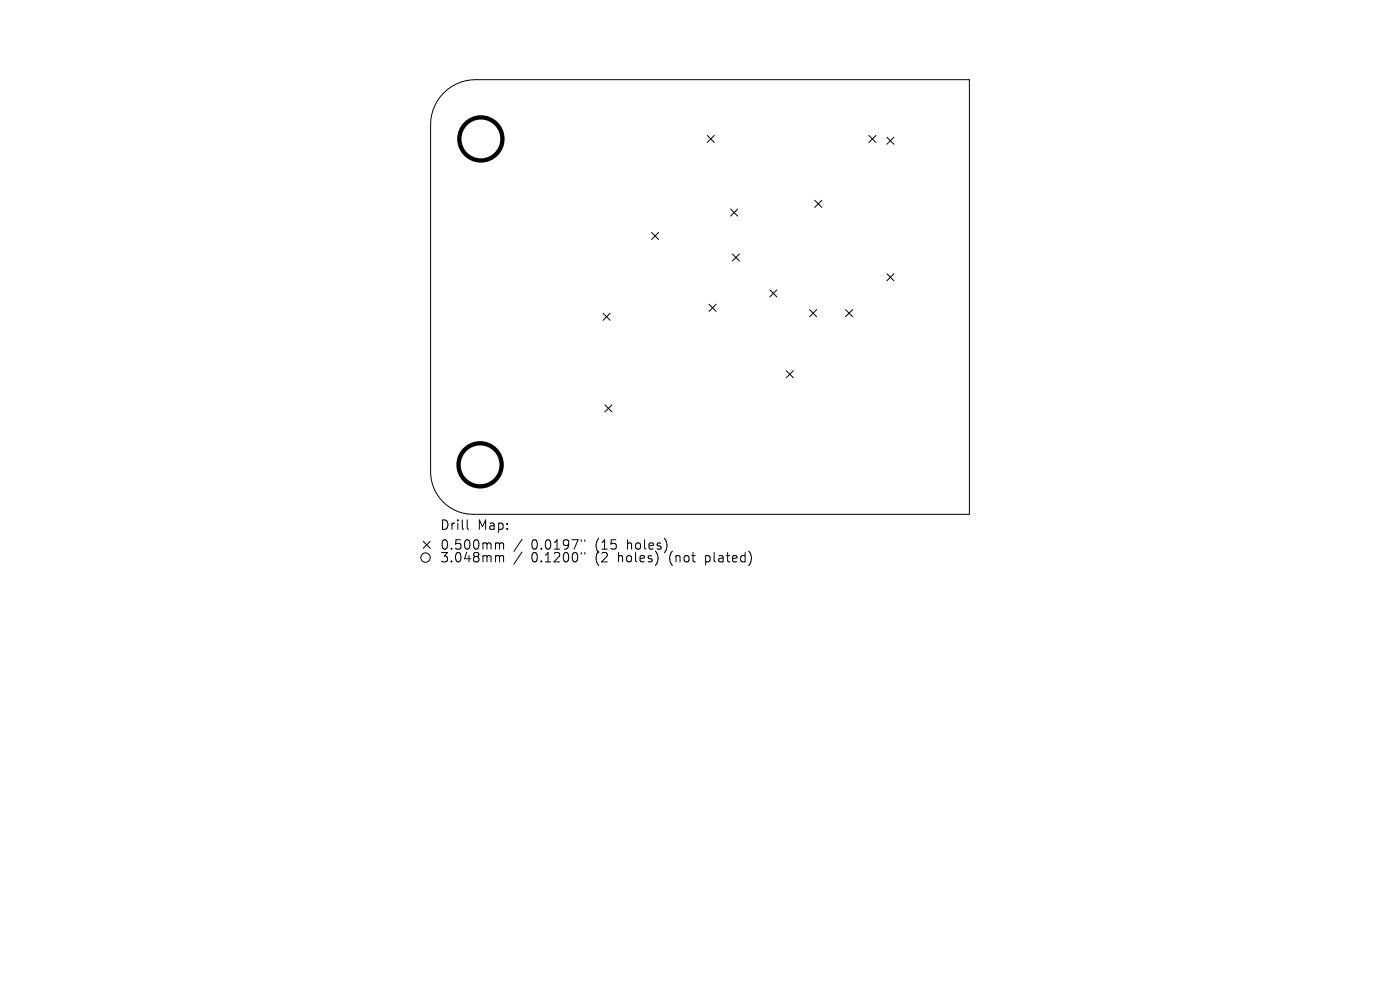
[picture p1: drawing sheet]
<svg xmlns="http://www.w3.org/2000/svg" width="297mm" height="210mm" viewBox="0 0 297 210" stroke-linecap="round" stroke-linejoin="round" font-family="sans-serif">
<defs><g id="words">
<g font-size="2.8">
<text x="93.3" y="112.7">Drill</text>
<text x="101.3" y="112.7">Map:</text>
<text x="93.3" y="116.9">0.500mm</text>
<text x="93.3" y="119.6">3.048mm</text>
<text x="112.7" y="116.9">0.0197&quot;</text>
<text x="112.7" y="119.6">0.1200&quot;</text>
<text x="126.4" y="116.9">(15</text>
<text x="126.4" y="119.6">(2</text>
<text x="131.4" y="119.6">holes)</text>
<text x="133.3" y="116.9">holes)</text>
<text x="142.5" y="119.6">(not</text>
<text x="150.3" y="119.6">plated)</text>
</g>
</g></defs>
<g fill="none" stroke="#000" stroke-width=".21">
<path d="M94.1 19.7a9.5 9.5 0 0 1 6.8-2.8h104.8v92.2h-105.3a9 9 0 0 1-9-9v-73.7a9.5 9.5 0 0 1 2.7-6.7zM150 28.7l1.5 1.5M151.5 28.7l-1.5 1.5M184.3 28.7l1.5 1.5M185.8 28.7l-1.5 1.5M188.1 29.1l1.5 1.5M189.6 29.1l-1.5 1.5M138.2 49.3l1.5 1.5M139.7 49.3l-1.5 1.5M155 44.3l1.5 1.5M155.4 53.9l1.5 1.5M156.5 44.3l-1.5 1.5"/>
<path d="M156.9 53.9l-1.5 1.5M172.8 42.5l1.5 1.5M174.3 42.5l-1.5 1.5M188.1 58.1l1.5 1.5M189.6 58.1l-1.5 1.5M127.9 66.4l1.5 1.5M129.4 66.4l-1.5 1.5M150.4 64.5l1.5 1.5M151.9 64.5l-1.5 1.5M163.3 61.5l1.5 1.5M164.8 61.5l-1.5 1.5M166.8 78.6l1.5 1.5"/>
<path d="M168.3 78.6l-1.5 1.5M171.8 65.7l1.5 1.5M173.3 65.7l-1.5 1.5M179.4 65.7l1.5 1.5M180.9 65.7l-1.5 1.5M128.3 85.9l1.5 1.5M129.8 85.9l-1.5 1.5M89.8 114.8l1.5 1.5M91.3 114.8l-1.5 1.5M99.1 110.3v1.7l.3 .3M105.4 115.2l.5 .1 .1 .1M105.4 117.9h.3l.3 .2"/>
<path d="M106 115.4l.3-.2 .4 .1 .1 1.2M106 115.4v1.1M106 118.1v1.1M106 118.1l.3-.2 .4 .1 .1 1.2M110.7 114.4l-1.7 2.6M110.7 117.1l-1.7 2.6M123.3 114.5v.4M123.3 117.2v.4M124.1 114.5v.4M124.1 117.2v.4"/>
<circle cx="90.3" cy="118.3" r="1"/>
</g>
<g fill="none" stroke="#000" stroke-width=".91">
<circle cx="102" cy="29.5" r="4.6"/>
<circle cx="101.9" cy="98.6" r="4.6"/>
</g>
<use href="#words"/>
</svg>
